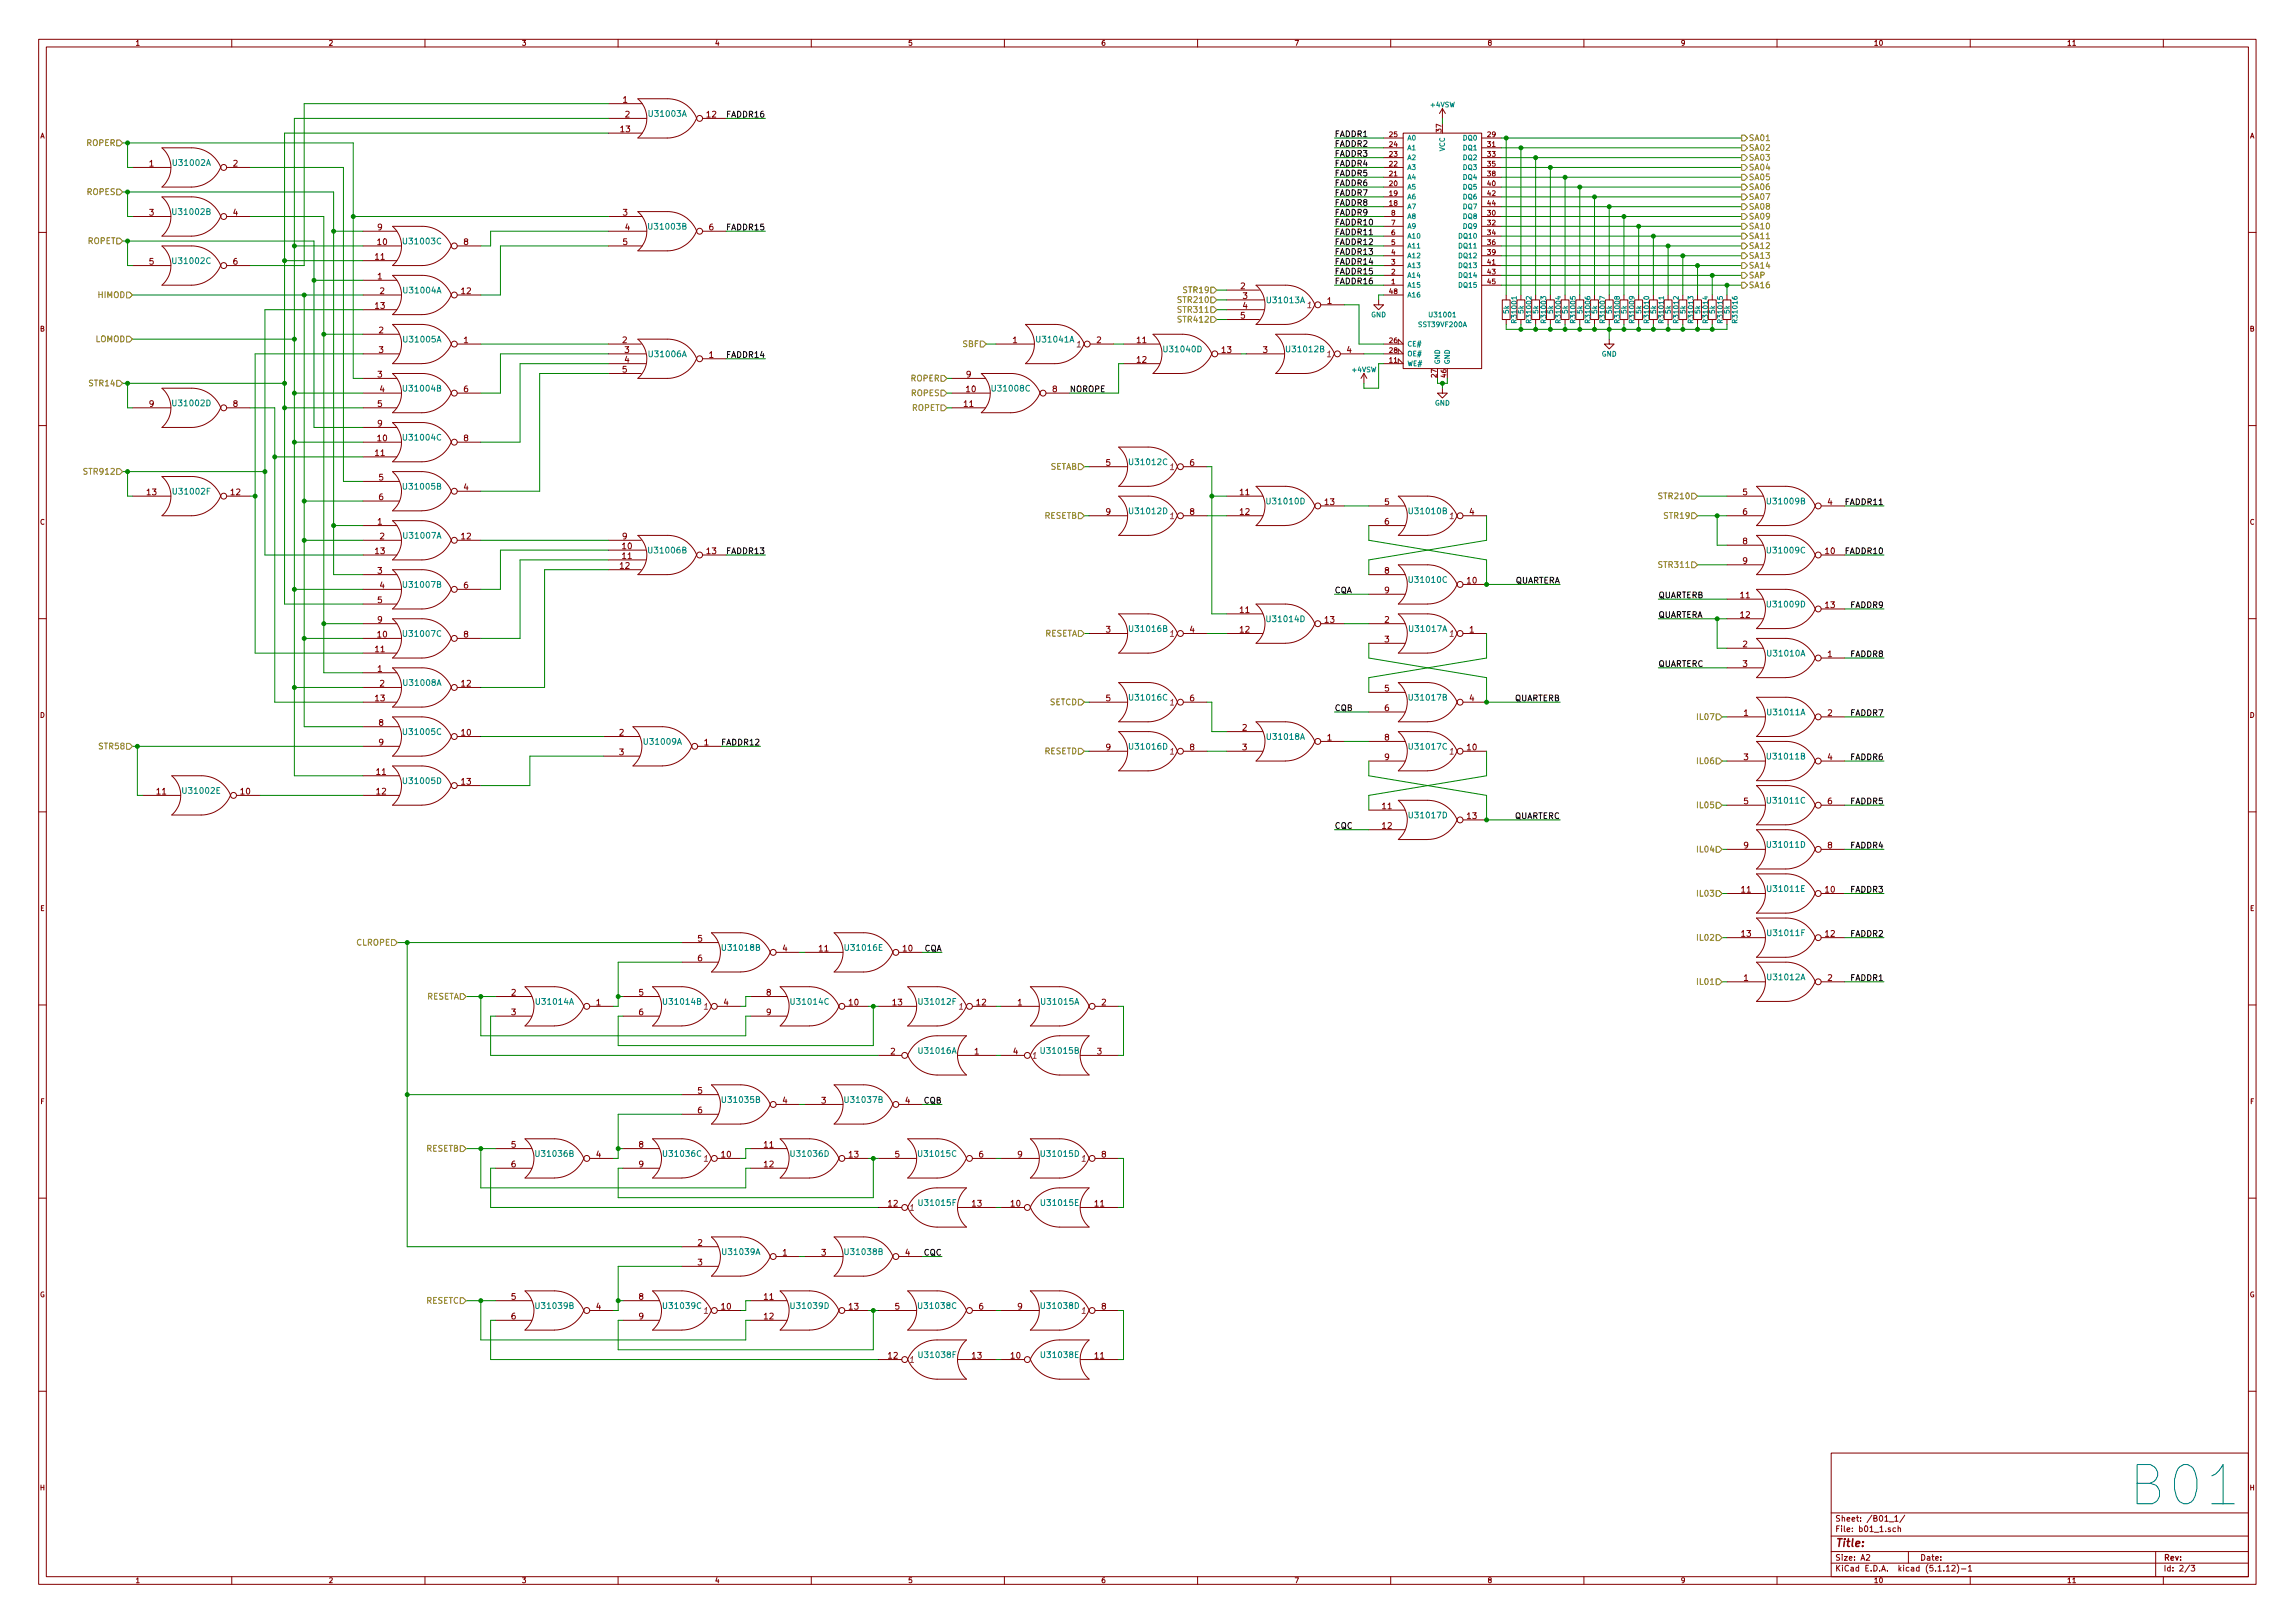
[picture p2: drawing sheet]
<svg xmlns="http://www.w3.org/2000/svg" width="594mm" height="420mm" viewBox="0 0 594 420" stroke-linecap="round" stroke-linejoin="round" font-family="sans-serif">
<defs><g id="words">
<text font-size="14.2" fill="#0000c2" x="554.4" y="389.8">B01</text>
<text font-size="2.8" fill="#840000" x="475" y="400.4">Title:</text>
<g font-size="2.1" fill="#840000">
<text x="161.3" y="26.6">1</text>
<text x="160.7" y="34.2">13</text>
<text x="161.8" y="30.4">2</text>
<text x="183" y="30.4">12</text>
<text x="38.7" y="43.1">1</text>
<text x="60.4" y="43.1">2</text>
<text x="38.7" y="55.8">3</text>
<text x="60.4" y="55.8">4</text>
<text x="97.8" y="59.6">9</text>
<text x="161.3" y="55.8">3</text>
<text x="161.8" y="59.6">4</text>
<text x="183.6" y="59.6">6</text>
<text x="97.8" y="63.4">10</text>
<text x="120.1" y="63.4">8</text>
<text x="161.3" y="63.4">5</text>
<text x="38.7" y="68.5">5</text>
<text x="60.4" y="68.5">6</text>
<text x="97.2" y="67.2">11</text>
<text x="97.8" y="72.3">1</text>
<text x="98.3" y="76.1">2</text>
<text x="119.5" y="76.1">12</text>
<text x="321.2" y="74.8">2</text>
<text x="321.7" y="77.4">3</text>
<text x="97.2" y="79.9">13</text>
<text x="321.2" y="82.5">5</text>
<text x="321.7" y="79.9">4</text>
<text x="343.6" y="78.7">1</text>
<text x="98.1" y="86.3">2</text>
<text x="120.1" y="88.8">1</text>
<text x="161.1" y="88.8">2</text>
<text x="262.2" y="88.8">1</text>
<text x="283.9" y="88.8">2</text>
<text x="294.4" y="88.8">11</text>
<text x="98.1" y="91.4">3</text>
<text x="161.7" y="91.4">3</text>
<text x="161.7" y="93.9">4</text>
<text x="183.6" y="92.6">1</text>
<text x="294.4" y="93.9">12</text>
<text x="316.3" y="91.4">13</text>
<text x="326.9" y="91.4">3</text>
<text x="348.7" y="91.4">4</text>
<text x="97.8" y="97.7">3</text>
<text x="98.3" y="101.5">4</text>
<text x="120.1" y="101.5">6</text>
<text x="161.1" y="96.4">5</text>
<text x="250.2" y="97.7">9</text>
<text x="250.2" y="101.5">10</text>
<text x="272.5" y="101.5">8</text>
<text x="38.7" y="105.3">9</text>
<text x="60.4" y="105.3">8</text>
<text x="97.8" y="105.3">5</text>
<text x="249.6" y="105.3">11</text>
<text x="97.8" y="110.4">9</text>
<text x="97.2" y="118">11</text>
<text x="97.8" y="114.2">10</text>
<text x="120.1" y="114.2">8</text>
<text x="98.1" y="124.4">5</text>
<text x="286.3" y="120.6">5</text>
<text x="308" y="120.6">6</text>
<text x="38.1" y="128.2">13</text>
<text x="59.8" y="128.2">12</text>
<text x="98.1" y="129.5">6</text>
<text x="120.1" y="126.9">4</text>
<text x="321" y="128.2">11</text>
<text x="343" y="130.7">13</text>
<text x="358.4" y="130.7">5</text>
<text x="451.2" y="128.2">5</text>
<text x="473.1" y="130.7">4</text>
<text x="97.8" y="135.8">1</text>
<text x="286.3" y="133.3">9</text>
<text x="308" y="133.3">8</text>
<text x="321" y="133.3">12</text>
<text x="358.4" y="135.8">6</text>
<text x="380.4" y="133.3">4</text>
<text x="451.2" y="133.3">6</text>
<text x="97.2" y="143.4">13</text>
<text x="98.3" y="139.6">2</text>
<text x="119.5" y="139.6">12</text>
<text x="161.1" y="139.6">9</text>
<text x="161.1" y="142.2">10</text>
<text x="183" y="143.4">13</text>
<text x="451.2" y="140.9">8</text>
<text x="472.5" y="143.4">10</text>
<text x="97.8" y="148.5">3</text>
<text x="160.6" y="147.2">12</text>
<text x="161.1" y="144.7">11</text>
<text x="358.4" y="148.5">8</text>
<text x="451.2" y="146">9</text>
<text x="98.3" y="152.3">4</text>
<text x="120.1" y="152.3">6</text>
<text x="358.4" y="153.6">9</text>
<text x="379.8" y="151">10</text>
<text x="450.6" y="154.9">11</text>
<text x="97.8" y="156.1">5</text>
<text x="97.8" y="161.2">9</text>
<text x="321" y="158.7">11</text>
<text x="343" y="161.2">13</text>
<text x="358.4" y="161.2">2</text>
<text x="450.6" y="159.9">12</text>
<text x="472.5" y="157.4">13</text>
<text x="97.8" y="165">10</text>
<text x="120.1" y="165">8</text>
<text x="286.3" y="163.7">3</text>
<text x="308" y="163.7">4</text>
<text x="321" y="163.7">12</text>
<text x="358.4" y="166.3">3</text>
<text x="380.4" y="163.7">1</text>
<text x="451.2" y="167.6">2</text>
<text x="97.2" y="168.8">11</text>
<text x="97.8" y="173.9">1</text>
<text x="451.2" y="172.6">3</text>
<text x="473.1" y="170.1">1</text>
<text x="98.3" y="177.7">2</text>
<text x="119.5" y="177.7">12</text>
<text x="358.4" y="179">5</text>
<text x="97.2" y="181.5">13</text>
<text x="286.3" y="181.5">5</text>
<text x="308" y="181.5">6</text>
<text x="358.4" y="184.1">6</text>
<text x="380.4" y="181.5">4</text>
<text x="451.4" y="185.3">1</text>
<text x="473.1" y="185.3">2</text>
<text x="98.1" y="187.9">8</text>
<text x="119.5" y="190.4">10</text>
<text x="160.3" y="190.4">2</text>
<text x="321.6" y="189.1">2</text>
<text x="343.6" y="191.7">1</text>
<text x="358.4" y="191.7">8</text>
<text x="98.1" y="193">9</text>
<text x="160.3" y="195.5">3</text>
<text x="182.3" y="193">1</text>
<text x="286.3" y="194.2">9</text>
<text x="308" y="194.2">8</text>
<text x="321.6" y="194.2">3</text>
<text x="358.4" y="196.8">9</text>
<text x="379.8" y="194.2">10</text>
<text x="451.4" y="196.8">3</text>
<text x="473.1" y="196.8">4</text>
<text x="97.5" y="200.6">11</text>
<text x="119.5" y="203.1">13</text>
<text x="40.6" y="205.7">11</text>
<text x="62.3" y="205.7">10</text>
<text x="97.5" y="205.7">12</text>
<text x="357.9" y="209.5">11</text>
<text x="451.4" y="208.2">5</text>
<text x="473.1" y="208.2">6</text>
<text x="357.9" y="214.5">12</text>
<text x="379.8" y="212">13</text>
<text x="451.4" y="219.6">9</text>
<text x="473.1" y="219.6">8</text>
<text x="450.8" y="231.1">11</text>
<text x="472.5" y="231.1">10</text>
<text x="180.6" y="243.8">5</text>
<text x="450.8" y="242.5">13</text>
<text x="472.5" y="242.5">12</text>
<text x="180.6" y="248.8">6</text>
<text x="202.6" y="246.3">4</text>
<text x="212.1" y="246.3">11</text>
<text x="233.8" y="246.3">10</text>
<text x="132.4" y="257.7">2</text>
<text x="165.4" y="257.7">5</text>
<text x="198.4" y="257.7">8</text>
<text x="451.4" y="253.9">1</text>
<text x="473.1" y="253.9">2</text>
<text x="132.4" y="262.8">3</text>
<text x="154.4" y="260.3">1</text>
<text x="165.4" y="262.8">6</text>
<text x="187.4" y="260.3">4</text>
<text x="198.4" y="262.8">9</text>
<text x="219.8" y="260.3">10</text>
<text x="231.1" y="260.3">13</text>
<text x="252.8" y="260.3">12</text>
<text x="263.4" y="260.3">1</text>
<text x="285.2" y="260.3">2</text>
<text x="230.6" y="273">2</text>
<text x="252.3" y="273">1</text>
<text x="262.3" y="273">4</text>
<text x="284" y="273">3</text>
<text x="180.6" y="283.1">5</text>
<text x="202.6" y="285.7">4</text>
<text x="212.6" y="285.7">3</text>
<text x="234.4" y="285.7">4</text>
<text x="180.6" y="288.2">6</text>
<text x="132.4" y="297.1">5</text>
<text x="154.4" y="299.6">4</text>
<text x="165.4" y="297.1">8</text>
<text x="186.8" y="299.6">10</text>
<text x="197.8" y="297.1">11</text>
<text x="219.8" y="299.6">13</text>
<text x="231.7" y="299.6">5</text>
<text x="253.4" y="299.6">6</text>
<text x="263.4" y="299.6">9</text>
<text x="285.2" y="299.6">8</text>
<text x="132.4" y="302.2">6</text>
<text x="165.4" y="302.2">9</text>
<text x="197.8" y="302.2">12</text>
<text x="230" y="312.3">12</text>
<text x="251.7" y="312.3">13</text>
<text x="261.7" y="312.3">10</text>
<text x="283.4" y="312.3">11</text>
<text x="180.6" y="322.5">2</text>
<text x="180.6" y="327.6">3</text>
<text x="202.6" y="325">1</text>
<text x="212.6" y="325">3</text>
<text x="234.4" y="325">4</text>
<text x="132.4" y="336.5">5</text>
<text x="132.4" y="341.5">6</text>
<text x="154.4" y="339">4</text>
<text x="165.4" y="336.5">8</text>
<text x="165.4" y="341.5">9</text>
<text x="186.8" y="339">10</text>
<text x="197.8" y="336.5">11</text>
<text x="197.8" y="341.5">12</text>
<text x="219.8" y="339">13</text>
<text x="231.7" y="339">5</text>
<text x="253.4" y="339">6</text>
<text x="263.4" y="339">9</text>
<text x="285.2" y="339">8</text>
<text x="230" y="351.7">12</text>
<text x="251.7" y="351.7">13</text>
<text x="261.7" y="351.7">10</text>
<text x="283.4" y="351.7">11</text>
<text x="475" y="393.9">Sheet: /B01_1/</text>
<text x="475" y="396.6">File: b01_1.sch</text>
<text x="475" y="406.8">KiCad E.D.A. kicad (5.1.12)-1</text>
<text x="475" y="404">Size: A2</text>
<text x="497" y="404">Date:</text>
<text x="560" y="404">Rev:</text>
<text x="560" y="406.8">Id: 2/3</text>
</g>
<g font-size="2.1" fill="#008484">
<text x="168.2" y="30.2">U31003A</text>
<text x="45.1" y="42.9">U31002A</text>
<text x="45.1" y="55.6">U31002B</text>
<text x="168.2" y="59.4">U31003B</text>
<text x="104.7" y="63.2">U31003C</text>
<text x="45.1" y="68.3">U31002C</text>
<text x="104.7" y="75.9">U31004A</text>
<text x="328.3" y="78.5">U31013A</text>
<text x="104.7" y="88.6">U31005A</text>
<text x="268.6" y="88.6">U31041A</text>
<text x="168.2" y="92.4">U31006A</text>
<text x="301.6" y="91.2">U31040D</text>
<text x="333.3" y="91.2">U31012B</text>
<text x="104.7" y="101.3">U31004B</text>
<text x="257.1" y="101.3">U31008C</text>
<text x="45.1" y="105.1">U31002D</text>
<text x="104.7" y="114">U31004C</text>
<text x="292.7" y="120.4">U31012C</text>
<text x="45.2" y="128">U31002F</text>
<text x="104.7" y="126.7">U31005B</text>
<text x="328.3" y="130.5">U31010D</text>
<text x="457.8" y="130.5">U31009B</text>
<text x="292.7" y="133.1">U31012D</text>
<text x="365.1" y="133.1">U31010B</text>
<text x="104.7" y="139.4">U31007A</text>
<text x="168.2" y="143.2">U31006B</text>
<text x="457.8" y="143.2">U31009C</text>
<text x="104.7" y="152.1">U31007B</text>
<text x="365.1" y="150.9">U31010C</text>
<text x="328.3" y="161">U31014D</text>
<text x="457.8" y="157.2">U31009D</text>
<text x="104.7" y="164.8">U31007C</text>
<text x="292.7" y="163.6">U31016B</text>
<text x="365.1" y="163.6">U31017A</text>
<text x="457.8" y="169.9">U31010A</text>
<text x="104.7" y="177.5">U31008A</text>
<text x="292.7" y="181.3">U31016C</text>
<text x="365.1" y="181.3">U31017B</text>
<text x="457.8" y="185.2">U31011A</text>
<text x="104.7" y="190.2">U31005C</text>
<text x="328.3" y="191.5">U31018A</text>
<text x="167" y="192.8">U31009A</text>
<text x="292.7" y="194">U31016D</text>
<text x="365.1" y="194">U31017C</text>
<text x="457.8" y="196.6">U31011B</text>
<text x="104.7" y="202.9">U31005D</text>
<text x="47.7" y="205.5">U31002E</text>
<text x="457.8" y="208">U31011C</text>
<text x="365.1" y="211.8">U31017D</text>
<text x="457.8" y="219.4">U31011D</text>
<text x="457.9" y="230.9">U31011E</text>
<text x="457.9" y="242.3">U31011F</text>
<text x="187.3" y="246.1">U31018B</text>
<text x="219.1" y="246.1">U31016E</text>
<text x="457.8" y="253.7">U31012A</text>
<text x="139" y="260.1">U31014A</text>
<text x="172.1" y="260.1">U31014B</text>
<text x="205.1" y="260.1">U31014C</text>
<text x="238.2" y="260.1">U31012F</text>
<text x="269.8" y="260.1">U31015A</text>
<text x="238.1" y="272.8">U31016A</text>
<text x="269.8" y="272.8">U31015B</text>
<text x="187.3" y="285.5">U31035B</text>
<text x="219" y="285.5">U31037B</text>
<text x="139" y="299.5">U31036B</text>
<text x="172.1" y="299.5">U31036C</text>
<text x="205.1" y="299.5">U31036D</text>
<text x="238.1" y="299.5">U31015C</text>
<text x="269.8" y="299.5">U31015D</text>
<text x="238.2" y="312.2">U31015F</text>
<text x="269.9" y="312.2">U31015E</text>
<text x="187.3" y="324.9">U31039A</text>
<text x="219" y="324.9">U31038B</text>
<text x="139" y="338.8">U31039B</text>
<text x="172.1" y="338.8">U31039C</text>
<text x="205.1" y="338.8">U31039D</text>
<text x="238.1" y="338.8">U31038C</text>
<text x="269.8" y="338.8">U31038D</text>
<text x="238.2" y="351.5">U31038F</text>
<text x="269.9" y="351.5">U31038E</text>
</g>
<g font-size="2.1">
<text x="188.3" y="30.4">FADDR16</text>
<text x="345.4" y="35.5">FADDR1</text>
<text x="345.4" y="38">FADDR2</text>
<text x="345.4" y="40.6">FADDR3</text>
<text x="345.4" y="45.6">FADDR5</text>
<text x="345.4" y="43.1">FADDR4</text>
<text x="345.4" y="53.3">FADDR8</text>
<text x="345.4" y="50.7">FADDR7</text>
<text x="345.4" y="48.2">FADDR6</text>
<text x="188.3" y="59.6">FADDR15</text>
<text x="345.4" y="58.3">FADDR10</text>
<text x="345.4" y="55.8">FADDR9</text>
<text x="345.4" y="66">FADDR13</text>
<text x="345.4" y="63.4">FADDR12</text>
<text x="345.4" y="60.9">FADDR11</text>
<text x="345.4" y="71">FADDR15</text>
<text x="345.4" y="68.5">FADDR14</text>
<text x="345.4" y="73.6">FADDR16</text>
<text x="188.3" y="92.6">FADDR14</text>
<text x="276.9" y="101.5">NOROPE</text>
<text x="477.9" y="130.7">FADDR11</text>
<text x="188.3" y="143.4">FADDR13</text>
<text x="477.9" y="143.4">FADDR10</text>
<text x="345.4" y="153.6">CQA</text>
<text x="391.8" y="151">QUARTERA</text>
<text x="429.3" y="154.9">QUARTERB</text>
<text x="429.3" y="159.9">QUARTERA</text>
<text x="479.1" y="157.4">FADDR9</text>
<text x="429.3" y="172.6">QUARTERC</text>
<text x="479.1" y="170.1">FADDR8</text>
<text x="345.4" y="184.1">CQB</text>
<text x="391.8" y="181.5">QUARTERB</text>
<text x="479.1" y="185.3">FADDR7</text>
<text x="187.1" y="193">FADDR12</text>
<text x="479.1" y="196.8">FADDR6</text>
<text x="479.1" y="208.2">FADDR5</text>
<text x="345.4" y="214.5">CQC</text>
<text x="391.8" y="212">QUARTERC</text>
<text x="479.1" y="219.6">FADDR4</text>
<text x="479.1" y="231.1">FADDR3</text>
<text x="479.1" y="242.5">FADDR2</text>
<text x="239.1" y="246.3">CQA</text>
<text x="479.1" y="253.9">FADDR1</text>
<text x="239.1" y="285.7">CQB</text>
<text x="239.1" y="325">CQC</text>
</g>
<g font-size="2.1" fill="#848400">
<text x="22.4" y="37.8">ROPER</text>
<text x="452.6" y="39">SA02</text>
<text x="452.6" y="36.5">SA01</text>
<text x="452.6" y="41.6">SA03</text>
<text x="452.6" y="46.7">SA05</text>
<text x="452.6" y="44.1">SA04</text>
<text x="22.5" y="50.5">ROPES</text>
<text x="452.6" y="49.2">SA06</text>
<text x="452.6" y="51.7">SA07</text>
<text x="452.6" y="54.3">SA08</text>
<text x="452.6" y="56.8">SA09</text>
<text x="452.6" y="59.4">SA10</text>
<text x="22.7" y="63.2">ROPET</text>
<text x="452.6" y="61.9">SA11</text>
<text x="452.6" y="64.4">SA12</text>
<text x="452.6" y="69.5">SA14</text>
<text x="452.6" y="67">SA13</text>
<text x="25.4" y="77.1">HIMOD</text>
<text x="306.6" y="75.9">STR19</text>
<text x="452.6" y="72.1">SAP</text>
<text x="452.6" y="74.6">SA16</text>
<text x="305.4" y="80.9">STR311</text>
<text x="305.4" y="78.4">STR210</text>
<text x="305.4" y="83.5">STR412</text>
<text x="24.6" y="88.6">LOMOD</text>
<text x="249.3" y="89.8">SBF</text>
<text x="23.4" y="100">STR14</text>
<text x="235.8" y="98.7">ROPER</text>
<text x="235.9" y="102.5">ROPES</text>
<text x="236" y="106.3">ROPET</text>
<text x="22.2" y="122.9">STR912</text>
<text x="271.7" y="121.6">SETAB</text>
<text x="429.8" y="129.2">STR210</text>
<text x="270.3" y="134.3">RESETB</text>
<text x="431" y="134.3">STR19</text>
<text x="429.8" y="147">STR311</text>
<text x="270.3" y="164.8">RESETA</text>
<text x="271.7" y="182.5">SETCD</text>
<text x="439.8" y="186.4">IL07</text>
<text x="25.9" y="194">STR58</text>
<text x="270.3" y="195.2">RESETD</text>
<text x="439.8" y="197.8">IL06</text>
<text x="439.8" y="209.2">IL05</text>
<text x="439.8" y="220.6">IL04</text>
<text x="439.8" y="232.1">IL03</text>
<text x="92.3" y="244.8">CLROPE</text>
<text x="439.8" y="243.5">IL02</text>
<text x="439.8" y="254.9">IL01</text>
<text x="110.3" y="258.7">RESETA</text>
<text x="110.3" y="298.1">RESETB</text>
<text x="110.3" y="337.5">RESETC</text>
</g>
<g font-size="2.1" fill="#840084">
<text x="338.5" y="79.7">1</text>
<text x="278.8" y="89.9">1</text>
<text x="343.6" y="92.4">1</text>
<text x="302.9" y="121.7">1</text>
<text x="302.9" y="134.4">1</text>
<text x="375.3" y="134.4">1</text>
<text x="302.9" y="164.8">1</text>
<text x="375.3" y="164.8">1</text>
<text x="302.9" y="182.6">1</text>
<text x="302.9" y="195.3">1</text>
<text x="375.3" y="195.3">1</text>
<text x="182.3" y="261.4">1</text>
<text x="248.3" y="261.4">1</text>
<text x="267.4" y="274.1">1</text>
<text x="182.3" y="300.7">1</text>
<text x="280.1" y="300.7">1</text>
<text x="235.6" y="313.4">1</text>
<text x="182.3" y="340.1">1</text>
<text x="280.1" y="340.1">1</text>
<text x="235.6" y="352.8">1</text>
</g>
<g font-size="1.8" fill="#840000">
<text x="35" y="11.8">1</text>
<text x="85" y="11.8">2</text>
<text x="135" y="11.8">3</text>
<text x="185" y="11.8">4</text>
<text x="235" y="11.8">5</text>
<text x="285" y="11.8">6</text>
<text x="335" y="11.8">7</text>
<text x="385" y="11.8">8</text>
<text x="435" y="11.8">9</text>
<text x="485" y="11.8">10</text>
<text x="535" y="11.8">11</text>
<text x="10.4" y="35.8">A</text>
<text x="359.7" y="35.5">25</text>
<text x="373.1" y="34.2" transform="rotate(-90 373.1 34.2)">37</text>
<text x="385.1" y="35.5">29</text>
<text x="582.4" y="35.8">A</text>
<text x="359.7" y="40.6">23</text>
<text x="359.7" y="38">24</text>
<text x="385.1" y="38">31</text>
<text x="385.1" y="40.6">33</text>
<text x="359.7" y="45.6">21</text>
<text x="359.7" y="43.1">22</text>
<text x="385.1" y="43.1">35</text>
<text x="385.1" y="45.6">38</text>
<text x="359.7" y="48.2">20</text>
<text x="359.7" y="53.3">18</text>
<text x="359.7" y="50.7">19</text>
<text x="385.1" y="48.2">40</text>
<text x="385.1" y="50.7">42</text>
<text x="385.1" y="53.3">44</text>
<text x="360.2" y="58.3">7</text>
<text x="360.2" y="55.8">8</text>
<text x="385.1" y="55.8">30</text>
<text x="385.1" y="58.3">32</text>
<text x="360.2" y="66">4</text>
<text x="360.2" y="63.4">5</text>
<text x="360.2" y="60.9">6</text>
<text x="385.1" y="60.9">34</text>
<text x="385.1" y="63.4">36</text>
<text x="385.1" y="66">39</text>
<text x="360.2" y="71">2</text>
<text x="360.2" y="68.5">3</text>
<text x="385.1" y="68.5">41</text>
<text x="385.1" y="71">43</text>
<text x="359.7" y="76.1">48</text>
<text x="360.2" y="73.6">1</text>
<text x="385.1" y="73.6">45</text>
<text x="10.4" y="85.8">B</text>
<text x="359.7" y="88.8">26</text>
<text x="582.4" y="85.8">B</text>
<text x="359.7" y="93.9">11</text>
<text x="359.7" y="91.4">28</text>
<text x="371.9" y="97.7" transform="rotate(-90 371.9 97.7)">27</text>
<text x="374.4" y="97.7" transform="rotate(-90 374.4 97.7)">46</text>
<text x="10.4" y="135.8">C</text>
<text x="582.4" y="135.8">C</text>
<text x="10.4" y="185.8">D</text>
<text x="582.4" y="185.8">D</text>
<text x="10.4" y="235.8">E</text>
<text x="582.4" y="235.8">E</text>
<text x="10.5" y="285.8">F</text>
<text x="582.5" y="285.8">F</text>
<text x="10.3" y="335.8">G</text>
<text x="582.3" y="335.8">G</text>
<text x="10.4" y="385.8">H</text>
<text x="582.4" y="385.8">H</text>
<text x="35" y="409.8">1</text>
<text x="85" y="409.8">2</text>
<text x="135" y="409.8">3</text>
<text x="185" y="409.8">4</text>
<text x="235" y="409.8">5</text>
<text x="285" y="409.8">6</text>
<text x="335" y="409.8">7</text>
<text x="385" y="409.8">8</text>
<text x="435" y="409.8">9</text>
<text x="485" y="409.8">10</text>
<text x="535" y="409.8">11</text>
</g>
<g font-size="1.8" fill="#008484">
<text x="370.4" y="27.8">+4VSW</text>
<text x="364.2" y="41.4">A2</text>
<text x="364.2" y="38.9">A1</text>
<text x="364.2" y="36.4">A0</text>
<text x="374" y="39.2" transform="rotate(-90 374 39.2)">VCC</text>
<text x="378.9" y="38.9">DQ1</text>
<text x="378.9" y="41.4">DQ2</text>
<text x="378.9" y="36.4">DQ0</text>
<text x="364.2" y="46.5">A4</text>
<text x="364.2" y="44">A3</text>
<text x="378.9" y="44">DQ3</text>
<text x="378.9" y="46.5">DQ4</text>
<text x="364.2" y="49.1">A5</text>
<text x="364.2" y="51.6">A6</text>
<text x="378.9" y="49.1">DQ5</text>
<text x="378.9" y="51.6">DQ6</text>
<text x="364.2" y="59.2">A9</text>
<text x="364.2" y="56.7">A8</text>
<text x="364.2" y="54.1">A7</text>
<text x="378.9" y="56.7">DQ8</text>
<text x="378.9" y="59.2">DQ9</text>
<text x="378.9" y="54.1">DQ7</text>
<text x="364.2" y="64.3">A11</text>
<text x="364.2" y="61.8">A10</text>
<text x="377.9" y="61.8">DQ10</text>
<text x="377.9" y="64.3">DQ11</text>
<text x="364.2" y="71.9">A14</text>
<text x="364.2" y="69.4">A13</text>
<text x="364.2" y="66.8">A12</text>
<text x="377.9" y="69.4">DQ13</text>
<text x="377.9" y="71.9">DQ14</text>
<text x="377.9" y="66.8">DQ12</text>
<text x="364.2" y="74.5">A15</text>
<text x="364.2" y="77">A16</text>
<text x="377.9" y="74.5">DQ15</text>
<text x="354.9" y="82.1">GND</text>
<text x="370.3" y="82.1">U31001</text>
<text x="390.6" y="81.1" transform="rotate(-90 390.6 81.1)">5k</text>
<text x="392.6" y="83.3" transform="rotate(-90 392.6 83.3)">R31001</text>
<text x="394.4" y="81.1" transform="rotate(-90 394.4 81.1)">5k</text>
<text x="396.4" y="83.3" transform="rotate(-90 396.4 83.3)">R31002</text>
<text x="398.2" y="81.1" transform="rotate(-90 398.2 81.1)">5k</text>
<text x="400.2" y="83.3" transform="rotate(-90 400.2 83.3)">R31003</text>
<text x="402" y="81.1" transform="rotate(-90 402 81.1)">5k</text>
<text x="404" y="83.3" transform="rotate(-90 404 83.3)">R31004</text>
<text x="405.8" y="81.1" transform="rotate(-90 405.8 81.1)">5k</text>
<text x="407.8" y="83.3" transform="rotate(-90 407.8 83.3)">R31005</text>
<text x="409.6" y="81.1" transform="rotate(-90 409.6 81.1)">5k</text>
<text x="411.7" y="83.3" transform="rotate(-90 411.7 83.3)">R31006</text>
<text x="413.4" y="81.1" transform="rotate(-90 413.4 81.1)">5k</text>
<text x="415.5" y="83.3" transform="rotate(-90 415.5 83.3)">R31007</text>
<text x="417.2" y="81.1" transform="rotate(-90 417.2 81.1)">5k</text>
<text x="419.3" y="83.3" transform="rotate(-90 419.3 83.3)">R31008</text>
<text x="421.1" y="81.1" transform="rotate(-90 421.1 81.1)">5k</text>
<text x="423.1" y="83.3" transform="rotate(-90 423.1 83.3)">R31009</text>
<text x="424.9" y="81.1" transform="rotate(-90 424.9 81.1)">5k</text>
<text x="426.9" y="83.3" transform="rotate(-90 426.9 83.3)">R31010</text>
<text x="428.7" y="81.1" transform="rotate(-90 428.7 81.1)">5k</text>
<text x="430.7" y="83.3" transform="rotate(-90 430.7 83.3)">R31011</text>
<text x="432.5" y="81.1" transform="rotate(-90 432.5 81.1)">5k</text>
<text x="434.5" y="83.3" transform="rotate(-90 434.5 83.3)">R31012</text>
<text x="436.3" y="81.1" transform="rotate(-90 436.3 81.1)">5k</text>
<text x="438.3" y="83.3" transform="rotate(-90 438.3 83.3)">R31013</text>
<text x="440.1" y="81.1" transform="rotate(-90 440.1 81.1)">5k</text>
<text x="442.1" y="83.3" transform="rotate(-90 442.1 83.3)">R31014</text>
<text x="443.9" y="81.1" transform="rotate(-90 443.9 81.1)">5k</text>
<text x="445.9" y="83.3" transform="rotate(-90 445.9 83.3)">R31015</text>
<text x="447.7" y="81.1" transform="rotate(-90 447.7 81.1)">5k</text>
<text x="449.8" y="83.3" transform="rotate(-90 449.8 83.3)">R31016</text>
<text x="364.2" y="89.7">CE#</text>
<text x="367.4" y="84.7">SST39VF200A</text>
<text x="364.2" y="94.8">WE#</text>
<text x="364.2" y="92.2">OE#</text>
<text x="372.7" y="94.4" transform="rotate(-90 372.7 94.4)">GND</text>
<text x="375.3" y="94.4" transform="rotate(-90 375.3 94.4)">GND</text>
<text x="414.6" y="92.3">GND</text>
<text x="350" y="96.4">+4VSW</text>
<text x="371.4" y="105">GND</text>
</g>
</g></defs>
<g fill="none" stroke="#840000" stroke-width=".26">
<path d="M10 10.2h574v400h-574zM12 12.2h570v396h-570zM60 10.2v2M110 10.2v2M160 10.2v2M210 10.2v2M260 10.2v2M310 10.2v2M360 10.2v2M410 10.2v2M460 10.2v2M510 10.2v2"/>
<path d="M536.5 11.8h.8M560 10.2v2M41.9 38.3h7.6M41.9 38.3a6.7 6.7 0 0 1 0 10.1h7.6a8.3 8.3 0 0 0 7.6-5.1M49.6 38.3a8 8 0 0 1 7.5 5M157.5 26.8h8.7M157.5 30.6h9.9M157.5 34.5h8.7M165.1 25.6h7.6a8 8 0 0 1 7.6 5M165.1 25.6a6.7 6.7 0 0 1 0 10.1M180.3 30.6a8.3 8.3 0 0 1-7.6 5.1h-7.6M181.9 30.6h6.1"/>
<path d="M358.1 35.7h5.1M358.1 38.3h5.1M363.2 34.5h20.3v60.9h-20.3zM373.4 28.1l-.8 1.3M373.4 28.1v2.5M373.4 28.1l.7 1.3M383.5 35.7h5.1M383.5 38.3h5.1M34.3 56h9.9M34.3 43.3h9.9M49.5 51h-7.6a6.7 6.7 0 0 1 0 10.1M49.6 51a8 8 0 0 1 7.5 5 8.3 8.3 0 0 1-7.6 5.1h-7.6"/>
<path d="M58.7 56h6.1M58.7 43.3h6.1M94 59.9h8.7M101.6 58.6h7.6a8 8 0 0 1 7.6 5.1M101.6 58.6a6.7 6.7 0 0 1 0 10.1h7.6a8.3 8.3 0 0 0 7.6-5.1M157.5 59.9h9.9M157.5 56h8.7M165.1 54.8h7.6a8 8 0 0 1 7.6 5.1M165.1 54.8a6.7 6.7 0 0 1 0 10.1M180.3 59.8a8.3 8.3 0 0 1-7.6 5.1h-7.6M181.9 59.9h6.1M358.1 58.6h5.1"/>
<path d="M358.1 51h5.1M358.1 56h5.1M358.1 48.4h5.1M358.1 43.3h5.1M358.1 45.9h5.1M358.1 40.8h5.1M358.1 53.5h5.1M383.5 58.6h5.1M383.5 51h5.1M383.5 56h5.1M383.5 48.4h5.1M383.5 43.3h5.1"/>
<path d="M383.5 45.9h5.1M383.5 40.8h5.1M383.5 53.5h5.1M10 60.2h2M34.3 68.7h9.9M49.5 63.7h-7.6a6.7 6.7 0 0 1 0 10.1M49.6 63.7a8 8 0 0 1 7.5 5 8.3 8.3 0 0 1-7.6 5.1h-7.6M58.7 68.7h6.1M94 63.7h9.9M94 67.5h8.7M94 72.6h8.7M94 76.4h9.9"/>
<path d="M118.4 63.7h6.1M118.4 76.4h6.1M157.5 63.7h8.7M317.5 75.1h8.5M317.5 77.6h9.7M341.9 78.9h6.1M356.9 77.6v1.3h1.2l-1.2 1.3-1.3-1.3h1.3M358.1 68.7h5.1M358.1 63.7h5.1M358.1 71.3h5.1M358.1 76.4h5.1M358.1 73.8h5.1"/>
<path d="M358.1 61.1h5.1M358.1 66.2h5.1M383.5 68.7h5.1M383.5 63.7h5.1M383.5 71.3h5.1M383.5 73.8h5.1M383.5 61.1h5.1M383.5 66.2h5.1M388.9 77.6h2v5.1h-2zM389.9 76.4v1.2M392.7 77.6h2v5.1h-2zM393.7 76.4v1.2"/>
<path d="M396.5 77.6h2v5.1h-2zM397.5 76.4v1.2M400.3 77.6h2v5.1h-2zM401.3 76.4v1.2M404.1 77.6h2v5.1h-2zM405.1 76.4v1.2M407.9 77.6h2.1v5.1h-2.1zM408.9 76.4v1.2M411.7 77.6h2.1v5.1h-2.1zM412.7 76.4v1.2M415.5 77.6h2.1v5.1h-2.1zM416.6 76.4v1.2"/>
<path d="M419.4 77.6h2v5.1h-2zM420.4 76.4v1.2M423.2 77.6h2v5.1h-2zM424.2 76.4v1.2M427 77.6h2v5.1h-2zM428 76.4v1.2M430.8 77.6h2v5.1h-2zM431.8 76.4v1.2M434.6 77.6h2v5.1h-2zM435.6 76.4v1.2M438.4 77.6h2v5.1h-2zM439.4 76.4v1.2"/>
<path d="M442.2 77.6h2v5.1h-2zM443.2 76.4v1.2M446 77.6h2.1v5.1h-2.1zM447 76.4v1.2M582 60.2h2M94 86.5h9.4M94 91.6h9.4M94 98h8.7M94 80.2h8.7M101.6 94.1h7.6M101.6 81.4a6.7 6.7 0 0 0 0-10.1h7.6a8 8 0 0 1 7.6 5.1 8.4 8.4 0 0 1-7.6 5h-7.6M101.6 94.1a6.7 6.7 0 0 0 0-10.1h7.6a8.3 8.3 0 0 1 7.6 5.1 8.4 8.4 0 0 1-7.6 5"/>
<path d="M118.4 89.1h6.1M157.5 96.7h8.5M157.5 91.6h9.6M157.5 94.1h9.6M157.5 89.1h8.5M165.1 87.8h7.6a8 8 0 0 1 7.6 5.1M165.1 87.8a6.7 6.7 0 0 1 0 10.1M180.3 92.9a8.3 8.3 0 0 1-7.6 5.1h-7.6M181.9 92.9h6.1M246.4 98h8.7M257.8 89.1h9.9M273 84h-7.5a6.7 6.7 0 0 1 0 10.1"/>
<path d="M273.1 84a8 8 0 0 1 7.5 5 8.3 8.3 0 0 1-7.6 5.1h-7.6M282.2 89.1h6.1M290.8 94.1h9.4M290.8 89.1h9.4M298.5 86.6l7.6-.1a8.3 8.3 0 0 1 7.6 5.1 8.4 8.4 0 0 1-7.6 5.1h-7.6a6.7 6.7 0 0 0 0-10.1zM315.2 91.6h6.1M317.5 80.2h9.7M317.5 82.7h8.5M322.6 91.6h9.9M325.1 84a6.7 6.7 0 0 0 0-10.1l7.6-.1a8 8 0 0 1 7.7 5.1 8.4 8.4 0 0 1-7.7 5.1h-7.6M330.2 86.5h7.6M330.2 86.6a6.7 6.7 0 0 1 0 10.1"/>
<path d="M337.8 86.5a8 8 0 0 1 7.6 5.1M345.4 91.6a8.3 8.3 0 0 1-7.6 5.1h-7.6M347 91.6h6.1M353.1 96.7l-.8 1.3M353.1 96.7v2.5M353.1 96.7l.7 1.3M358.1 94.1h5.1l-1.3-1.2v1.2M358.1 89.1h5.1l-1.3-1.3v1.3M358.1 91.6h5.1l-1.3-1.3v1.3M389.9 82.7v1.3M393.7 82.7v1.3M397.5 82.7v1.3"/>
<path d="M401.3 82.7v1.3M405.1 82.7v1.3M408.9 82.7v1.3M412.7 82.7v1.3M416.6 87.8v1.3h1.2l-1.2 1.2-1.3-1.2h1.3M416.6 82.7v1.3M420.4 82.7v1.3M424.2 82.7v1.3M428 82.7v1.3M431.8 82.7v1.3M435.6 82.7v1.3M439.4 82.7v1.3"/>
<path d="M443.2 82.7v1.3M447 82.7v1.3M10 110.2h2M34.3 105.6h9.9M49.5 100.5h-7.6a6.7 6.7 0 0 1 0 10.1l7.6 .1a8.3 8.3 0 0 0 7.6-5.1 8 8 0 0 0-7.5-5.1M58.7 105.6h6.1M94 101.8h9.9M94 105.6h8.7M94 114.5h9.9M94 110.7h8.7M94 118.3h8.7M101.6 109.4h7.6a8 8 0 0 1 7.6 5.1"/>
<path d="M101.6 109.4a6.7 6.7 0 0 1 0 10.1h7.6a8.3 8.3 0 0 0 7.6-5.1M116.8 101.7a8.3 8.3 0 0 1-7.6 5.1h-7.6a6.7 6.7 0 0 0 0-10.1h7.6a8 8 0 0 1 7.6 5.1M118.4 101.8h6.1M118.4 114.5h6.1M246.4 101.8h9.9M246.4 105.6h8.7M269.2 101.7a8.3 8.3 0 0 1-7.6 5.1h-7.6a6.7 6.7 0 0 0 0-10.1h7.6a8 8 0 0 1 7.6 5.1M270.8 101.8h6.1M289.6 115.7h7.6M289.6 115.8a6.7 6.7 0 0 1 0 10.1M297.2 115.7a8 8 0 0 1 7.6 5.1 8.3 8.3 0 0 1-7.6 5.1h-7.6M373.4 100.5v1.3h1.2l-1.2 1.2-1.3-1.2h1.3"/>
<path d="M582 110.2h2M34.3 128.4h9.9M41.9 123.4h7.6M41.9 123.4a6.7 6.7 0 0 1 0 10.1h7.6a8.3 8.3 0 0 0 7.6-5.1M49.6 123.4a8 8 0 0 1 7.5 5M58.7 128.4h6.1M94 136.1h8.7M94 124.6h9.4M94 129.7h9.4M94 139.9h9.9M101.6 132.2h7.6M101.6 132.2a6.7 6.7 0 0 0 0-10.1h7.6a8.3 8.3 0 0 1 7.6 5.1 8.4 8.4 0 0 1-7.6 5"/>
<path d="M118.4 127.2h6.1M118.4 139.9h6.1M157.5 139.9h8.5M165.1 138.6h7.6a8 8 0 0 1 7.6 5.1M165.1 138.6a6.7 6.7 0 0 1 0 10.1M281.9 133.5h9.9M281.9 120.8h9.9M289.6 128.4h7.6M289.6 128.5a6.7 6.7 0 0 1 0 10.1M297.2 128.4a8 8 0 0 1 7.6 5.1 8.3 8.3 0 0 1-7.6 5.1h-7.6M306.3 133.5h6.1M306.3 120.8h6.1"/>
<path d="M317.5 128.4h9.4M317.5 133.5h9.4M325.1 125.9h7.6a8.3 8.3 0 0 1 7.7 5.1 8.4 8.4 0 0 1-7.7 5.1l-7.6-.1a6.7 6.7 0 0 0 0-10.1M341.9 131h6.1M354.3 136.1h9.4M354.3 131h9.4M361.9 138.6h7.7M362 138.6a6.7 6.7 0 0 0 0-10.1l7.6-.1a8.3 8.3 0 0 1 7.6 5.1 8.4 8.4 0 0 1-7.6 5.1M378.7 133.5h6.1M447 128.4h9.4M447 133.5h9.4M454.7 125.9h7.6a8.3 8.3 0 0 1 7.6 5.1 8.4 8.4 0 0 1-7.6 5.1l-7.6-.1a6.7 6.7 0 0 0 0-10.1"/>
<path d="M471.4 131h6.1M94 148.8h8.7M94 143.7h8.7M94 152.6h9.9M94 156.4h8.7M101.6 144.9a6.7 6.7 0 0 0 0-10.1h7.6a8 8 0 0 1 7.6 5.1 8.4 8.4 0 0 1-7.6 5h-7.6M116.8 152.5a8.3 8.3 0 0 1-7.6 5.1h-7.6a6.7 6.7 0 0 0 0-10.1h7.6a8 8 0 0 1 7.6 5.1M118.4 152.6h6.1M157.5 147.5h8.5M157.5 144.9h9.6M157.5 142.4h9.6M180.3 143.7a8.3 8.3 0 0 1-7.6 5.1h-7.6"/>
<path d="M181.9 143.7h6.1M289.6 158.9h7.6M289.6 158.9a6.7 6.7 0 0 1 0 10.2M297.2 158.9a8 8 0 0 1 7.6 5.1 8.3 8.3 0 0 1-7.6 5.1h-7.6M317.5 158.9h9.4M325.1 156.4h7.6a8.3 8.3 0 0 1 7.7 5.1 8.4 8.4 0 0 1-7.7 5h-7.6a6.7 6.7 0 0 0 0-10.1M354.3 148.8h9.4M354.3 153.8h9.4M361.9 146.2h7.7a8.3 8.3 0 0 1 7.6 5.1 8.4 8.4 0 0 1-7.6 5.1h-7.6a6.7 6.7 0 0 0 0-10.2M378.7 151.3h6.1M447 141.1h9.4M447 146.2h9.4"/>
<path d="M447 155.1h9.4M454.7 148.8h7.6M454.7 148.7a6.7 6.7 0 0 0 0-10.1h7.6a8.3 8.3 0 0 1 7.6 5.1 8.4 8.4 0 0 1-7.6 5M471.4 143.7h6.1M471.4 157.6h6.1M10 160.2h2M94 165.3h9.9M94 161.5h8.7M94 169.1h8.7M94 174.2h8.7M94 178h9.9M101.6 160.2h7.6a8 8 0 0 1 7.6 5.1"/>
<path d="M101.6 160.2a6.7 6.7 0 0 1 0 10.1h7.6a8.3 8.3 0 0 0 7.6-5.1M118.4 165.3h6.1M118.4 178h6.1M281.9 164h9.9M289.6 176.7h7.6M289.6 176.7a6.7 6.7 0 0 1 0 10.1M297.2 176.7a8 8 0 0 1 7.6 5.1 8.3 8.3 0 0 1-7.6 5.1h-7.6M306.3 164h6.1M317.5 164h9.4M341.9 161.5h6.1M354.3 161.5h9.4M354.3 166.5h9.4"/>
<path d="M354.3 179.2h9.4M361.9 176.7h7.7a8.3 8.3 0 0 1 7.6 5.1 8.4 8.4 0 0 1-7.6 5.1l-7.6-.1a6.7 6.7 0 0 0 0-10.1M361.9 169.1h7.7M362 169.1a6.7 6.7 0 0 0 0-10.2h7.6a8.3 8.3 0 0 1 7.6 5.1 8.4 8.4 0 0 1-7.6 5.1M378.7 164h6.1M447 160.2h9.4M447 167.8h9.4M447 172.9h9.4M454.7 175.4h7.6M454.7 162.7h7.6M454.7 175.4a6.7 6.7 0 0 0 0-10.1h7.6a8.3 8.3 0 0 1 7.6 5 8.4 8.4 0 0 1-7.6 5.1M454.7 162.7a6.7 6.7 0 0 0 0-10.1h7.6a8.3 8.3 0 0 1 7.6 5 8.4 8.4 0 0 1-7.6 5.1"/>
<path d="M471.4 170.3h6.1M582 160.2h2M94 188.1h9.4M94 193.2h9.4M94 181.8h8.7M101.6 195.7h7.6M101.6 198.3h7.6a8.3 8.3 0 0 1 7.6 5.1 8.4 8.4 0 0 1-7.6 5h-7.6a6.7 6.7 0 0 0 0-10.1zM101.6 195.7a6.7 6.7 0 0 0 0-10.1h7.6a8.3 8.3 0 0 1 7.6 5.1 8.4 8.4 0 0 1-7.6 5M101.6 183a6.7 6.7 0 0 0 0-10.1h7.6a8 8 0 0 1 7.6 5.1 8.4 8.4 0 0 1-7.6 5h-7.6M118.4 190.7h6.1M156.2 190.7h9.4M156.2 195.7h9.4"/>
<path d="M163.9 188.2l7.5-.1a8.3 8.3 0 0 1 7.7 5.1 8.4 8.4 0 0 1-7.7 5.1h-7.5a6.7 6.7 0 0 0 0-10.1zM180.6 193.2h6.1M281.9 194.5h9.9M281.9 181.8h9.9M289.6 189.4h7.6M289.6 189.4a6.7 6.7 0 0 1 0 10.1M297.2 189.4a8 8 0 0 1 7.6 5.1 8.3 8.3 0 0 1-7.6 5.1h-7.6M306.3 194.5h6.1M306.3 181.8h6.1M317.5 189.4h9.4M317.5 194.5h9.4M325.1 186.9h7.6a8.3 8.3 0 0 1 7.7 5 8.4 8.4 0 0 1-7.7 5.1h-7.6a6.7 6.7 0 0 0 0-10.1"/>
<path d="M341.9 191.9h6.1M354.3 197h9.4M354.3 191.9h9.4M354.3 184.3h9.4M361.9 199.6h7.7M362 199.5a6.7 6.7 0 0 0 0-10.1h7.6a8.3 8.3 0 0 1 7.6 5.1 8.4 8.4 0 0 1-7.6 5M378.7 194.5h6.1M378.7 181.8h6.1M447 185.6h9.9M447 197h9.9M454.7 180.5h7.6M454.7 180.5a6.7 6.7 0 0 1 0 10.1l7.6 .1a8.3 8.3 0 0 0 7.6-5.1"/>
<path d="M462.3 191.9l-7.6 .1a6.7 6.7 0 0 1 0 10.1h7.6a8.3 8.3 0 0 0 7.6-5.1 8 8 0 0 0-7.6-5.1M462.3 180.5a8 8 0 0 1 7.6 5.1M471.4 185.6h6.1M471.4 197h6.1M10 210.2h2M36.8 205.9h9.9M44.4 200.8h7.7a8 8 0 0 1 7.6 5.1M44.5 200.9a6.7 6.7 0 0 1 0 10.1h7.6a8.3 8.3 0 0 0 7.6-5.1M61.2 205.9h6.1M94 200.8h9.4M94 205.9h9.4M118.4 203.4h6.1"/>
<path d="M354.3 209.7h9.4M354.3 214.8h9.4M361.9 207.2h7.7a8.3 8.3 0 0 1 7.6 5.1 8.4 8.4 0 0 1-7.6 5h-7.6a6.7 6.7 0 0 0 0-10.1M378.7 212.3h6.1M447 208.4h9.9M447 219.9h9.9M454.7 214.8h7.6M454.7 214.8a6.7 6.7 0 0 1 0 10.1l7.6 .1a8.3 8.3 0 0 0 7.6-5.1M462.3 203.4h-7.6a6.7 6.7 0 0 1 0 10.1M462.3 214.8a8 8 0 0 1 7.6 5.1M462.3 203.4a8 8 0 0 1 7.6 5 8.3 8.3 0 0 1-7.6 5.1h-7.6M471.4 208.4h6.1"/>
<path d="M471.4 219.9h6.1M582 210.2h2M447 231.3h9.9M454.7 237.7h7.6M462.3 226.2l-7.6 .1a6.7 6.7 0 0 1 0 10.1M462.3 226.2a8 8 0 0 1 7.6 5.1 8.3 8.3 0 0 1-7.6 5.1h-7.6M462.3 237.7a8 8 0 0 1 7.6 5 8.3 8.3 0 0 1-7.6 5.1h-7.6a6.7 6.7 0 0 0 0-10.1M471.4 231.3h6.1M128.3 258h9.4M135.9 255.4h7.6a8.3 8.3 0 0 1 7.6 5.1 8.4 8.4 0 0 1-7.6 5.1h-7.6a6.7 6.7 0 0 0 0-10.1M161.3 258h9.4M168.9 255.4h7.6a8.3 8.3 0 0 1 7.6 5.1 8.4 8.4 0 0 1-7.6 5.1h-7.6a6.7 6.7 0 0 0 0-10.1"/>
<path d="M176.5 244h9.4M176.5 249.1h9.4M184.1 241.5h7.7a8.3 8.3 0 0 1 7.6 5 8.4 8.4 0 0 1-7.6 5.1h-7.6a6.7 6.7 0 0 0 0-10.1M194.3 258h9.4M200.9 246.5h6.1M201.9 255.4h7.6a8.3 8.3 0 0 1 7.7 5.1 8.4 8.4 0 0 1-7.7 5.1h-7.6M202 255.5a6.7 6.7 0 0 1 0 10.1M208.3 246.5h9.9M215.9 241.5h7.6a8 8 0 0 1 7.6 5M215.9 241.5a6.7 6.7 0 0 1 0 10.1M231.1 246.5a8.3 8.3 0 0 1-7.6 5.1h-7.6M232.7 246.5h6.1"/>
<path d="M234.9 255.4h7.7M235 255.5a6.7 6.7 0 0 1 0 10.1h7.6a8.3 8.3 0 0 0 7.6-5.1M242.6 255.4a8 8 0 0 1 7.6 5.1M266.7 255.4h7.6a8 8 0 0 1 7.6 5.1M266.7 255.5a6.7 6.7 0 0 1 0 10.1M447 242.7h9.9M447 254.2h9.9M462.3 249.1h-7.6a6.7 6.7 0 0 1 0 10.1h7.6a8.3 8.3 0 0 0 7.6-5.1M462.3 249.1a8 8 0 0 1 7.6 5.1M471.4 242.7h6.1M471.4 254.2h6.1M10 260.2h2"/>
<path d="M128.3 263.1h9.4M152.7 260.5h6M161.3 263.1h9.4M185.7 260.5h6.1M194.3 263.1h9.4M218.7 260.5h6.1M227.3 260.5h9.9M227.3 273.2h6.1M247.9 273.2h9.9M250.2 268.1h-7.7a8 8 0 0 0-7.5 5.1 8.3 8.3 0 0 0 7.6 5.1h7.6a6.7 6.7 0 0 1 0-10.1M251.7 260.5h6.1M259.1 260.5h9.9"/>
<path d="M259.1 273.2h6.1M266.7 273.2a8.3 8.3 0 0 0 7.6 5.1h7.6M279.7 273.2h9.9M281.9 260.5a8.3 8.3 0 0 1-7.6 5.1h-7.6M281.9 268.2a6.7 6.7 0 0 0 0 10.1M281.9 268.1h-7.6a8.1 8.1 0 0 0-7.6 5.1M283.5 260.5h6.1M582 260.2h2M128.3 297.3h9.4M152.7 299.9h6M161.3 297.3h9.4M176.5 283.4h9.4"/>
<path d="M176.5 288.5h9.4M184.1 291h7.7M184.2 291a6.7 6.7 0 0 0 0-10.1l7.6-.1a8.3 8.3 0 0 1 7.6 5.1 8.4 8.4 0 0 1-7.6 5.1M185.7 299.9h6.1M194.3 297.3h9.4M200.9 285.9h6.1M201.9 294.8h7.6a8.3 8.3 0 0 1 7.7 5.1 8.4 8.4 0 0 1-7.7 5M202 294.8a6.7 6.7 0 0 1 0 10.1M208.3 285.9h9.9M215.9 280.8h7.6a8 8 0 0 1 7.6 5.1M215.9 280.9a6.7 6.7 0 0 1 0 10.1M218.7 299.9h6.1"/>
<path d="M227.3 299.9h9.9M231.1 285.9a8.3 8.3 0 0 1-7.6 5.1h-7.6M232.7 285.9h6.1M242.6 294.8h-7.6a6.7 6.7 0 0 1 0 10.1M242.6 294.8a8 8 0 0 1 7.6 5.1 8.3 8.3 0 0 1-7.6 5.1h-7.7M251.7 299.9h6.1M259.1 299.9h9.9M266.7 294.8h7.6a8 8 0 0 1 7.6 5.1M266.7 294.8a6.7 6.7 0 0 1 0 10.1M281.9 299.9a8.3 8.3 0 0 1-7.6 5.1h-7.6M283.5 299.9h6.1M10 310.2h2"/>
<path d="M128.3 302.4h9.4M135.9 305h7.6M135.9 304.9a6.7 6.7 0 0 0 0-10.1h7.6a8.3 8.3 0 0 1 7.6 5.1 8.4 8.4 0 0 1-7.6 5M161.3 302.4h9.4M168.9 305h7.6M168.9 304.9a6.7 6.7 0 0 0 0-10.1h7.6a8.3 8.3 0 0 1 7.6 5.1 8.4 8.4 0 0 1-7.6 5M194.3 302.4h9.4M201.9 305h7.6M227.3 312.6h6.1M247.9 312.6h9.9M250.2 317.6a6.7 6.7 0 0 1 0-10.1h-7.6a8.1 8.1 0 0 0-7.7 5.1 8.4 8.4 0 0 0 7.7 5.1h7.6M259.1 312.6h6.1"/>
<path d="M266.7 312.6a8.3 8.3 0 0 0 7.6 5.1h7.6M279.7 312.6h9.9M281.9 307.5a6.7 6.7 0 0 0 0 10.1M281.9 307.5h-7.6a8.1 8.1 0 0 0-7.6 5.1M582 310.2h2M128.3 336.7h9.4M135.9 334.2h7.6a8.3 8.3 0 0 1 7.6 5.1 8.4 8.4 0 0 1-7.6 5h-7.6a6.7 6.7 0 0 0 0-10.1zM152.7 339.3h6M161.3 336.7h9.4M168.9 334.2h7.6a8.3 8.3 0 0 1 7.6 5.1 8.4 8.4 0 0 1-7.6 5h-7.6a6.7 6.7 0 0 0 0-10.1zM176.5 322.7h9.4M176.5 327.8h9.4"/>
<path d="M184.2 320.2h7.6a8.3 8.3 0 0 1 7.6 5.1 8.4 8.4 0 0 1-7.6 5h-7.6a6.7 6.7 0 0 0 0-10.1zM185.7 339.3h6.1M194.3 336.7h9.4M200.9 325.3h6.1M201.9 334.2h7.6a8.3 8.3 0 0 1 7.7 5.1 8.4 8.4 0 0 1-7.7 5h-7.6M202 334.2a6.7 6.7 0 0 1 0 10.1M208.3 325.3h9.9M215.9 320.2h7.6a8 8 0 0 1 7.6 5.1M215.9 320.2a6.7 6.7 0 0 1 0 10.1M218.7 339.3h6.1M227.3 339.3h9.9M231.1 325.3a8.3 8.3 0 0 1-7.6 5.1h-7.6"/>
<path d="M232.7 325.3h6.1M242.6 334.2h-7.6a6.7 6.7 0 0 1 0 10.1h7.6a8.3 8.3 0 0 0 7.6-5.1 8 8 0 0 0-7.6-5M251.7 339.3h6.1M259.1 339.3h9.9M266.7 334.2h7.6a8 8 0 0 1 7.6 5.1M266.7 334.2a6.7 6.7 0 0 1 0 10.1M281.9 339.2a8.3 8.3 0 0 1-7.6 5.1h-7.6M283.5 339.3h6.1M128.3 341.8h9.4M161.3 341.8h9.4M194.3 341.8h9.4M227.3 352h6.1"/>
<path d="M247.9 352h9.9M250.2 346.9a6.7 6.7 0 0 0 0 10.1h-7.6a8.3 8.3 0 0 1-7.6-5.1M250.2 346.9h-7.7a8.1 8.1 0 0 0-7.6 5.1M259.1 352h6.1M266.7 351.9a8.3 8.3 0 0 0 7.6 5.1h7.6M279.7 352h9.9M281.9 346.9a6.7 6.7 0 0 0 0 10.1M281.9 346.9h-7.6a8.1 8.1 0 0 0-7.6 5.1M10 360.2h2M474 376.2h108v32h-108zM582 360.2h2M474 397.7h108"/>
<path d="M474 391.7h108M489.1 394h1.1M490.5 392.8l.4-.5v1.5M490.5 393.8h.8M490.7 395.6l-.4-.1-.3 .3 .1 .6h.6M491.3 395.6h.6l.1 .9M491.3 395v1.5M493.1 392.2l-1.3 2M60 408.2v2M110 408.2v2M160 408.2v2M210 408.2v2"/>
<path d="M260 408.2v2M310 408.2v2M360 408.2v2M410 408.2v2M460 408.2v2M474 404.7h108M474 401.7h108M483.1 402.6l.6-.2 .3 .5-.9 1h.9M494 401.7v3M503.8 405.7l.5-.5v1.5M503.8 406.7h.9M505.3 405.4l.5-.2 .3 .5-.9 1h.9"/>
<path d="M506.6 405a1.71 1.71 0 0 1 0 2.3M507.7 406.2h1.2M509.5 405.7l.5-.5v1.5M509.5 406.7h.9M510 408.2v2M536.5 409.7h.8M558 401.7v6.5M560 408.2v2M566.8 405.1l-1.2 2M567.2 405.2h.9l-.5 .6 .4 .1v.7h-.8"/>
<circle cx="181.1" cy="30.6" r=".76"/>
<circle cx="57.9" cy="56" r=".76"/>
<circle cx="57.9" cy="43.3" r=".76"/>
<circle cx="181.1" cy="59.9" r=".76"/>
<circle cx="57.9" cy="68.7" r=".76"/>
<circle cx="117.6" cy="76.4" r=".76"/>
<circle cx="117.6" cy="63.7" r=".76"/>
<circle cx="341.1" cy="78.9" r=".76"/>
<circle cx="117.6" cy="89.1" r=".76"/>
<circle cx="181.1" cy="92.9" r=".76"/>
<circle cx="281.4" cy="89.1" r=".76"/>
<circle cx="314.5" cy="91.6" r=".76"/>
<circle cx="346.2" cy="91.6" r=".76"/>
<circle cx="57.9" cy="105.6" r=".76"/>
<circle cx="117.6" cy="114.5" r=".76"/>
<circle cx="117.6" cy="101.8" r=".76"/>
<circle cx="270" cy="101.8" r=".76"/>
<circle cx="57.9" cy="128.4" r=".76"/>
<circle cx="117.6" cy="127.2" r=".76"/>
<circle cx="117.6" cy="139.9" r=".76"/>
<circle cx="305.6" cy="133.5" r=".76"/>
<circle cx="305.6" cy="120.8" r=".76"/>
<circle cx="341.1" cy="131" r=".76"/>
<circle cx="378" cy="133.5" r=".76"/>
<circle cx="470.7" cy="131" r=".76"/>
<circle cx="117.6" cy="152.6" r=".76"/>
<circle cx="181.1" cy="143.7" r=".76"/>
<circle cx="378" cy="151.3" r=".76"/>
<circle cx="470.7" cy="143.7" r=".76"/>
<circle cx="470.7" cy="157.6" r=".76"/>
<circle cx="117.6" cy="178" r=".76"/>
<circle cx="117.6" cy="165.3" r=".76"/>
<circle cx="305.6" cy="164" r=".76"/>
<circle cx="341.1" cy="161.5" r=".76"/>
<circle cx="378" cy="164" r=".76"/>
<circle cx="470.7" cy="170.3" r=".76"/>
<circle cx="117.6" cy="190.7" r=".76"/>
<circle cx="179.8" cy="193.2" r=".76"/>
<circle cx="305.6" cy="181.8" r=".76"/>
<circle cx="305.6" cy="194.5" r=".76"/>
<circle cx="341.1" cy="191.9" r=".76"/>
<circle cx="378" cy="181.8" r=".76"/>
<circle cx="378" cy="194.5" r=".76"/>
<circle cx="470.7" cy="185.6" r=".76"/>
<circle cx="470.7" cy="197" r=".76"/>
<circle cx="60.5" cy="205.9" r=".76"/>
<circle cx="117.6" cy="203.4" r=".76"/>
<circle cx="378" cy="212.3" r=".76"/>
<circle cx="470.7" cy="219.9" r=".76"/>
<circle cx="470.7" cy="208.4" r=".76"/>
<circle cx="470.7" cy="231.3" r=".76"/>
<circle cx="200.2" cy="246.5" r=".76"/>
<circle cx="231.9" cy="246.5" r=".76"/>
<circle cx="470.7" cy="254.2" r=".76"/>
<circle cx="470.7" cy="242.7" r=".76"/>
<circle cx="151.9" cy="260.5" r=".76"/>
<circle cx="184.9" cy="260.5" r=".76"/>
<circle cx="217.9" cy="260.5" r=".76"/>
<circle cx="234.2" cy="273.2" r=".76"/>
<circle cx="251" cy="260.5" r=".76"/>
<circle cx="265.9" cy="273.2" r=".76"/>
<circle cx="282.7" cy="260.5" r=".76"/>
<circle cx="151.9" cy="299.9" r=".76"/>
<circle cx="184.9" cy="299.9" r=".76"/>
<circle cx="200.2" cy="285.9" r=".76"/>
<circle cx="217.9" cy="299.9" r=".76"/>
<circle cx="231.9" cy="285.9" r=".76"/>
<circle cx="251" cy="299.9" r=".76"/>
<circle cx="282.7" cy="299.9" r=".76"/>
<circle cx="234.2" cy="312.6" r=".76"/>
<circle cx="265.9" cy="312.6" r=".76"/>
<circle cx="151.9" cy="339.3" r=".76"/>
<circle cx="184.9" cy="339.3" r=".76"/>
<circle cx="200.2" cy="325.3" r=".76"/>
<circle cx="217.9" cy="339.3" r=".76"/>
<circle cx="231.9" cy="325.3" r=".76"/>
<circle cx="251" cy="339.3" r=".76"/>
<circle cx="282.7" cy="339.3" r=".76"/>
<circle cx="234.2" cy="352" r=".76"/>
<circle cx="265.9" cy="352" r=".76"/>
</g>
<path d="M392.5 76.8v.7M430.6 76.8v.7M376.1 82.1h.7" fill="none" stroke="#008484" stroke-width=".26"/>
<g fill="none" stroke="#008400" stroke-width=".26">
<path d="M31.7 37h59.7v61h2.6M33 37v6.3h1.3M157.5 30.6h-81.3v170.2h17.8M157.5 34.5h-83.8v121.9h20.3M157.5 26.8h-78.8v41.9h-13.9M188 30.6h10.1M345.4 38.3h12.7M345.4 35.7h12.7M373.4 30.6v1.3M388.6 38.3h62.2M388.6 35.7h62.2M389.9 35.7v40.7"/>
<path d="M393.7 38.3v38.1M31.7 49.7h54.7v99.1h7.6M33 49.7v6.3h1.3M64.8 56h19v118.2h10.2M64.8 43.3h24.1v81.3h5.1M86.4 59.9h7.6M91.4 56h66.1M157.5 59.9h-30.5v3.8h-2.5M188 59.9h10.1M345.4 40.8h12.7M345.4 43.3h12.7M345.4 45.9h12.7"/>
<path d="M345.4 48.4h12.7M345.4 51h12.7M345.4 53.5h12.7M345.4 56h12.7M345.4 58.6h12.7M388.6 40.8h62.2M388.6 43.3h62.2M388.6 45.9h62.2M388.6 48.4h62.2M388.6 51h62.2M388.6 53.5h62.2M388.6 56h62.2"/>
<path d="M388.6 58.6h62.2M397.5 40.8v35.6M401.3 43.3v33.1M405.1 45.9v30.5M408.9 48.4v28M412.7 51v25.4M416.6 53.5v22.9M420.4 56v20.4M424.2 58.6v17.8M31.7 62.4h49.6v48.3h12.7M33 62.4v6.3h1.3M34.3 76.4h59.7"/>
<path d="M73.7 67.5h20.3M76.2 63.7h17.8M78.7 76.4v111.7h15.3M81.3 72.6h12.7M157.5 63.7h-28v12.7h-5M315 75.1h2.5M315 77.6h2.5M345.4 61.1h12.7M345.4 63.7h12.7M345.4 66.2h12.7M345.4 68.7h12.7M345.4 71.3h12.7"/>
<path d="M345.4 73.8h12.7M348 78.9h3.8v10.2h6.3M358.1 76.4h-1.2v1.2M388.6 61.1h62.2M388.6 63.7h62.2M388.6 66.2h62.2M388.6 68.7h62.2M388.6 71.3h62.2M388.6 73.8h62.2M428 61.1v15.3M431.8 63.7v12.7M435.6 66.2v10.2"/>
<path d="M439.4 68.7v7.7M443.2 71.3v5.1M447 73.8v2.6M31.7 99.2h42M33 99.2v6.4h1.3M34.3 87.8h41.9M83.8 86.5h10.2M94 80.2h-25.4v63.5h25.4M94 91.6h-28v77.5h28M124.5 89.1h33M157.5 94.1h-22.9v20.4h-10.1M157.5 91.6h-28v10.2h-5"/>
<path d="M157.5 96.7h-17.8v30.5h-15.2M188 92.9h10.1M245.1 98h1.3M255.3 89.1h2.5M288.3 89.1h2.5M290.8 94.1h-1.2v7.7h-12.7M315 82.7h2.5M315 80.2h2.5M321.3 91.6h1.3M353.1 91.6h5M358.1 94.1h-1.2v6.4h-3.8v-1.3M372.1 98v1.2h2.5v-1.2"/>
<path d="M373.4 99.2v1.3M389.9 84v1.3h57.1v-1.3M393.7 84v1.3M397.5 84v1.3M401.3 84v1.3M405.1 84v1.3M408.9 84v1.3M412.7 84v1.3M416.6 84v3.8M420.4 84v1.3M424.2 84v1.3M428 84v1.3"/>
<path d="M431.8 84v1.3M435.6 84v1.3M439.4 84v1.3M443.2 84v1.3M64.8 105.6h6.3v76.2h22.9M71.1 118.3h22.9M73.7 105.6h20.3M76.2 101.8h17.8M76.2 114.5h17.8M245.1 105.6h1.3M245.1 101.8h1.3M31.7 122.1h36.9"/>
<path d="M33 122.1v6.3h1.3M64.8 128.4h1.2M78.7 139.9h15.3M78.7 129.7h15.3M86.4 136.1h7.6M124.5 139.9h33M280.7 120.8h1.2M280.7 133.5h1.2M312.4 120.8h1.3v38.1h3.8M312.4 133.5h5.1M313.7 128.4h3.8M348 131h6.3"/>
<path d="M354.3 136.1v3.8l30.5 5v6.4h19.1M384.8 133.5v6.4l-30.5 5v3.9M439.4 128.4h7.6M439.4 133.5h7.6M444.5 133.5v7.6h2.5M477.5 131h10.2M76.2 152.6h17.8M157.5 142.4h-28v10.2h-5M157.5 144.9h-22.9v20.4h-10.1M157.5 147.5h-16.5v30.5h-16.5M188 143.7h10.1M345.4 153.8h8.9"/>
<path d="M429.3 155.1h17.7M439.4 146.2h7.6M477.5 143.7h10.2M477.5 157.6h10.2M76.2 178h17.8M78.7 165.3h15.3M83.8 161.5h10.2M280.7 164h1.2M312.4 164h5.1M348 161.5h6.3M354.3 166.5v3.8l30.5 5.1v6.4h19.1M384.8 164v6.3l-30.5 5.1v3.8"/>
<path d="M429.3 160.2h17.7M429.3 172.9h17.7M444.5 160.2v7.6h2.5M477.5 170.3h10.2M34.3 193.2h59.7M35.6 193.2v12.7h1.2M124.5 190.7h31.7M156.2 195.7h-19v7.7h-12.7M186.7 193.2h10.1M280.7 181.8h1.2M280.7 194.5h1.2M312.4 181.8h1.3v7.6h3.8"/>
<path d="M312.4 194.5h5.1M345.4 184.3h8.9M348 191.9h6.3M354.3 197v3.8l30.5 5.1v6.4h19.1M384.8 194.5v6.3l-30.5 5.1v3.8M445.8 197h1.2M445.8 185.6h1.2M477.5 197h10.2M477.5 185.6h10.2M67.3 205.9h26.7M345.4 214.8h8.9M445.8 208.4h1.2"/>
<path d="M445.8 219.9h1.2M477.5 208.4h10.2M477.5 219.9h10.2M445.8 231.3h1.2M477.5 231.3h10.2M102.9 244h73.6M105.4 244v78.7h71.1M120.6 258h7.7M124.5 258v10.1h68.5v-5h1.3M160 258h1.3M176.5 249.1h-16.5v11.4h-1.3M194.3 258h-1.3v2.5h-1.2"/>
<path d="M207 246.5h1.3M238.8 246.5h5M445.8 254.2h1.2M445.8 242.7h1.2M477.5 254.2h10.2M477.5 242.7h10.2M128.3 263.1h-1.3v10.1h100.3M224.8 260.5h2.5M226.1 260.5v10.2h-66.1v-7.6h1.3M257.8 273.2h1.3M257.8 260.5h1.3M289.6 260.5h1.2v12.7h-1.2"/>
<path d="M105.4 283.4h71.1M120.6 297.3h7.7M124.5 297.3v10.2h68.5v-5.1h1.3M160 297.3h1.3M176.5 288.5h-16.5v11.4h-1.3M194.3 297.3h-1.3v2.6h-1.2M207 285.9h1.3M224.8 299.9h2.5M226.1 299.9v10.1h-66.1v-7.6h1.3M238.8 285.9h5M257.8 299.9h1.3M289.6 299.9h1.2v12.7h-1.2"/>
<path d="M128.3 302.4h-1.3v10.2h100.3M257.8 312.6h1.3M120.6 336.7h7.7M124.5 336.7v10.2h68.5v-5.1h1.3M160 336.7h1.3M176.5 327.8h-16.5v11.5h-1.3M194.3 336.7h-1.3v2.6h-1.2M207 325.3h1.3M224.8 339.3h2.5M226.1 339.3v10.1h-66.1v-7.6h1.3M238.8 325.3h5M257.8 339.3h1.3"/>
<path d="M289.6 339.3h1.2v12.7h-1.2M128.3 341.8h-1.3v10.2h100.3M257.8 352h1.3"/>
</g>
<g fill="none" stroke="#848400" stroke-width=".26">
<path d="M30.2 36.2h.8l.7 .8-.7 .8h-.8zM450.8 37.5h.8l.8 .8-.8 .7h-.8zM450.8 35h.8l.8 .7-.8 .8h-.8zM30.2 48.9h.8l.7 .8-.7 .8h-.8zM450.8 45.1h.8l.8 .8-.8 .8h-.8zM450.8 47.7h.8l.8 .7-.8 .8h-.8zM450.8 50.2h.8l.8 .8-.8 .7h-.8zM450.8 42.6h.8l.8 .7-.8 .8h-.8zM450.8 52.7h.8l.8 .8-.8 .8h-.8zM450.8 55.3h.8l.8 .7-.8 .8h-.8zM450.8 57.8h.8l.8 .8-.8 .8h-.8zM450.8 40h.8l.8 .8-.8 .8h-.8z"/>
<path d="M30.2 61.6h.8l.7 .8-.7 .8h-.8zM32.8 75.6h.7l.8 .8-.8 .7h-.7zM313.4 79.4h.8l.8 .8-.8 .7h-.8zM313.4 76.9h.8l.8 .7-.8 .8h-.8zM313.4 74.3h.8l.8 .8-.8 .8h-.8zM450.8 70.5h.8l.8 .8-.8 .8h-.8zM450.8 73.1h.8l.8 .7-.8 .8h-.8zM450.8 68h.8l.8 .7-.8 .8h-.8zM450.8 65.4h.8l.8 .8-.8 .8h-.8zM450.8 60.4h.8l.8 .7-.8 .8h-.8zM450.8 62.9h.8l.8 .8-.8 .7h-.8zM30.2 98.5h.8l.7 .7-.7 .8h-.8z"/>
<path d="M32.8 87h.7l.8 .8-.8 .8h-.7zM243.6 97.2h.7l.8 .8-.8 .7h-.7zM253.7 88.3h.8l.8 .8-.8 .7h-.8zM313.4 82h.8l.8 .7-.8 .8h-.8zM243.6 104.8h.7l.8 .8-.8 .7h-.7zM243.6 101h.7l.8 .8-.8 .7h-.7zM30.2 121.3h.8l.7 .8-.7 .8h-.8zM279.1 132.8h.8l.8 .7-.8 .8h-.8zM279.1 120.1h.8l.8 .7-.8 .8h-.8zM437.9 127.7h.8l.7 .7-.7 .8h-.8zM437.9 132.8h.8l.7 .7-.7 .8h-.8zM437.9 145.5h.8l.7 .7-.7 .8h-.8z"/>
<path d="M279.1 163.2h.8l.8 .8-.8 .8h-.8zM32.8 192.4h.7l.8 .8-.8 .8h-.7zM279.1 193.7h.8l.8 .8-.8 .7h-.8zM279.1 181h.8l.8 .8-.8 .7h-.8zM444.2 184.8h.8l.8 .8-.8 .8h-.8zM444.2 196.3h.8l.8 .7-.8 .8h-.8zM444.2 207.7h.8l.8 .7-.8 .8h-.8zM444.2 219.1h.8l.8 .8-.8 .7h-.8zM444.2 230.5h.8l.8 .8-.8 .8h-.8zM101.3 243.2h.8l.8 .8-.8 .8h-.8zM119.1 257.2h.8l.7 .8-.7 .7h-.8zM444.2 242h.8l.8 .7-.8 .8h-.8z"/>
<path d="M444.2 253.4h.8l.8 .8-.8 .7h-.8zM119.1 296.6h.8l.7 .7-.7 .8h-.8zM119.1 336h.8l.7 .7-.7 .8h-.8z"/>
</g>
<g fill="#008400" stroke="#008400" stroke-width=".26">
<circle cx="73.7" cy="67.5" r=".51"/>
<circle cx="76.2" cy="101.8" r=".51"/>
<circle cx="76.2" cy="178" r=".51"/>
<circle cx="81.3" cy="72.6" r=".51"/>
<circle cx="73.7" cy="99.2" r=".51"/>
<circle cx="76.2" cy="87.8" r=".51"/>
<circle cx="91.4" cy="56" r=".51"/>
<circle cx="160" cy="297.3" r=".51"/>
<circle cx="160" cy="258" r=".51"/>
<circle cx="124.5" cy="297.3" r=".51"/>
<circle cx="78.7" cy="165.3" r=".51"/>
<circle cx="226.1" cy="299.9" r=".51"/>
<circle cx="444.5" cy="133.5" r=".51"/>
<circle cx="76.2" cy="63.7" r=".51"/>
<circle cx="105.4" cy="244" r=".51"/>
<circle cx="384.8" cy="151.3" r=".51"/>
<circle cx="444.5" cy="160.2" r=".51"/>
<circle cx="160" cy="336.7" r=".51"/>
<circle cx="33" cy="122.1" r=".51"/>
<circle cx="78.7" cy="129.7" r=".51"/>
<circle cx="66" cy="128.4" r=".51"/>
<circle cx="78.7" cy="139.9" r=".51"/>
<circle cx="83.8" cy="86.5" r=".51"/>
<circle cx="73.7" cy="105.6" r=".51"/>
<circle cx="384.8" cy="181.8" r=".51"/>
<circle cx="76.2" cy="114.5" r=".51"/>
<circle cx="86.4" cy="136.1" r=".51"/>
<circle cx="68.6" cy="122.1" r=".51"/>
<circle cx="313.7" cy="128.4" r=".51"/>
<circle cx="124.5" cy="336.7" r=".51"/>
<circle cx="86.4" cy="59.9" r=".51"/>
<circle cx="384.8" cy="212.3" r=".51"/>
<circle cx="83.8" cy="161.5" r=".51"/>
<circle cx="226.1" cy="260.5" r=".51"/>
<circle cx="76.2" cy="152.6" r=".51"/>
<circle cx="78.7" cy="76.4" r=".51"/>
<circle cx="71.1" cy="118.3" r=".51"/>
<circle cx="124.5" cy="258" r=".51"/>
<circle cx="408.9" cy="48.4" r=".51"/>
<circle cx="401.3" cy="85.3" r=".51"/>
<circle cx="416.6" cy="85.3" r=".51"/>
<circle cx="405.1" cy="85.3" r=".51"/>
<circle cx="447" cy="73.8" r=".51"/>
<circle cx="408.9" cy="85.3" r=".51"/>
<circle cx="373.4" cy="99.2" r=".51"/>
<circle cx="412.7" cy="85.3" r=".51"/>
<circle cx="401.3" cy="43.3" r=".51"/>
<circle cx="405.1" cy="45.9" r=".51"/>
<circle cx="420.4" cy="85.3" r=".51"/>
<circle cx="412.7" cy="51" r=".51"/>
<circle cx="416.6" cy="53.5" r=".51"/>
<circle cx="420.4" cy="56" r=".51"/>
<circle cx="424.2" cy="58.6" r=".51"/>
<circle cx="428" cy="61.1" r=".51"/>
<circle cx="431.8" cy="63.7" r=".51"/>
<circle cx="435.6" cy="66.2" r=".51"/>
<circle cx="439.4" cy="68.7" r=".51"/>
<circle cx="33" cy="49.7" r=".51"/>
<circle cx="35.6" cy="193.2" r=".51"/>
<circle cx="226.1" cy="339.3" r=".51"/>
<circle cx="33" cy="99.2" r=".51"/>
<circle cx="105.4" cy="283.4" r=".51"/>
<circle cx="443.2" cy="85.3" r=".51"/>
<circle cx="33" cy="62.4" r=".51"/>
<circle cx="439.4" cy="85.3" r=".51"/>
<circle cx="435.6" cy="85.3" r=".51"/>
<circle cx="389.9" cy="35.7" r=".51"/>
<circle cx="443.2" cy="71.3" r=".51"/>
<circle cx="393.7" cy="38.3" r=".51"/>
<circle cx="431.8" cy="85.3" r=".51"/>
<circle cx="397.5" cy="40.8" r=".51"/>
<circle cx="428" cy="85.3" r=".51"/>
<circle cx="33" cy="37" r=".51"/>
<circle cx="393.7" cy="85.3" r=".51"/>
<circle cx="424.2" cy="85.3" r=".51"/>
<circle cx="397.5" cy="85.3" r=".51"/>
</g>
<use href="#words"/>
</svg>
